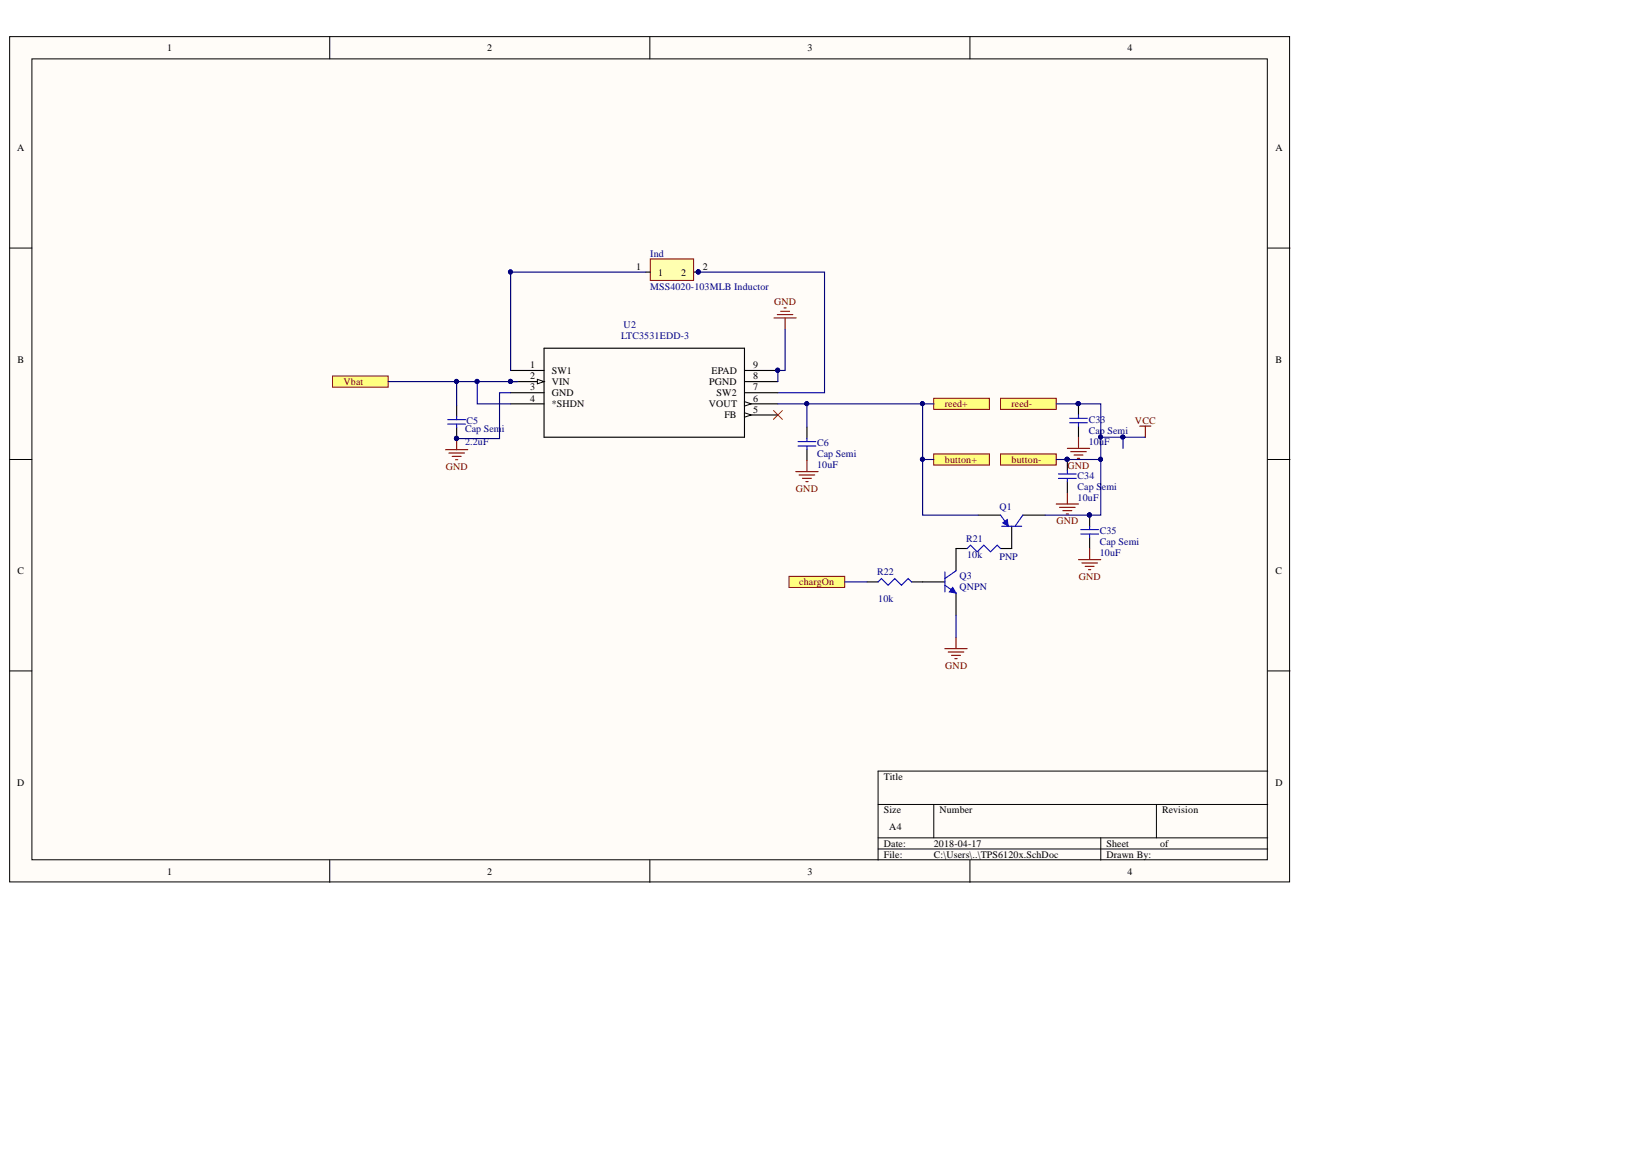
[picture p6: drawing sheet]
<svg xmlns="http://www.w3.org/2000/svg" width="371mm" height="262mm" viewBox="0 0 371 262" stroke-linecap="round" stroke-linejoin="round" font-family="sans-serif">
<defs><g id="words">
<g font-size="2.3">
<text x="38.1" y="11.7">1</text>
<text x="111.1" y="11.7">2</text>
<text x="184.1" y="11.7">3</text>
<text x="257" y="11.7">4</text>
<text x="3.9" y="34.5">A</text>
<text x="290.7" y="34.5">A</text>
<text x="145" y="61.6">1</text>
<text x="150" y="62.9">1</text>
<text x="155.3" y="62.9">2</text>
<text x="160.2" y="61.6">2</text>
<text x="4" y="82.7">B</text>
<text x="120.9" y="84">1</text>
<text x="171.7" y="84">9</text>
<text x="290.7" y="82.7">B</text>
<text x="120.9" y="89">3</text>
<text x="120.9" y="86.5">2</text>
<text x="125.8" y="87.8">VIN</text>
<text x="125.8" y="85.2">SW1</text>
<text x="161.7" y="87.8">PGND</text>
<text x="162.2" y="85.2">EPAD</text>
<text x="171.7" y="89">7</text>
<text x="171.7" y="86.5">8</text>
<text x="120.9" y="91.6">4</text>
<text x="125.8" y="92.8">*SHDN</text>
<text x="125.8" y="90.3">GND</text>
<text x="161.6" y="92.8">VOUT</text>
<text x="163.4" y="90.3">SW2</text>
<text x="165.1" y="95.4">FB</text>
<text x="171.7" y="94.1">5</text>
<text x="171.7" y="91.6">6</text>
<text x="4" y="130.9">C</text>
<text x="290.7" y="130.9">C</text>
<text x="3.9" y="179.2">D</text>
<text x="201.5" y="177.9">Title</text>
<text x="290.7" y="179.2">D</text>
<text x="201.5" y="185.5">Size</text>
<text x="214.1" y="185.5">Number</text>
<text x="264.9" y="185.5">Revision</text>
<text x="202.7" y="189.3">A4</text>
<text x="201.5" y="193.1">Date:</text>
<text x="201.5" y="195.6">File:</text>
<text x="212.9" y="193.1">2018-04-17</text>
<text x="212.9" y="195.6">C:\Users\..\TPS6120x.SchDoc</text>
<text x="252.2" y="193.1">Sheet</text>
<text x="252.2" y="195.6">Drawn By:</text>
<text x="264.5" y="193.1">of</text>
<text x="38.1" y="199.4">1</text>
<text x="111.1" y="199.4">2</text>
<text x="184.1" y="199.4">3</text>
<text x="257" y="199.4">4</text>
</g>
<g font-size="2.3" fill="#000080">
<text x="148.2" y="58.5">Ind</text>
<text x="148.2" y="66.1">MSS4020-103MLB Inductor</text>
<text x="141.6" y="77.4">LTC3531EDD-3</text>
<text x="142.2" y="74.8">U2</text>
<text x="106" y="101.5">2.2uF</text>
<text x="106" y="98.5">Cap Semi</text>
<text x="106.3" y="96.7">C5</text>
<text x="186.3" y="101.7">C6</text>
<text x="248.2" y="101.5">10uF</text>
<text x="248.2" y="96.4">C33</text>
<text x="248.2" y="98.9">Cap Semi</text>
<text x="186.3" y="106.8">10uF</text>
<text x="186.3" y="104.2">Cap Semi</text>
<text x="245.6" y="109.1">C34</text>
<text x="245.6" y="111.7">Cap Semi</text>
<text x="227.8" y="116.2">Q1</text>
<text x="245.6" y="114.2">10uF</text>
<text x="220.2" y="123.6">R21</text>
<text x="250.7" y="121.8">C35</text>
<text x="250.7" y="124.3">Cap Semi</text>
<text x="199.9" y="131.2">R22</text>
<text x="218.7" y="131.9">Q3</text>
<text x="220.5" y="127.1">10k</text>
<text x="227.8" y="127.6">PNP</text>
<text x="250.7" y="126.9">10uF</text>
<text x="200.2" y="137.3">10k</text>
<text x="218.7" y="134.5">QNPN</text>
</g>
<g font-size="2.3" fill="#800000">
<text x="176.5" y="69.4">GND</text>
<text x="78.3" y="87.8">Vbat</text>
<text x="215.4" y="92.8">reed+</text>
<text x="230.6" y="92.8">reed-</text>
<text x="258.7" y="96.6">VCC</text>
<text x="101.6" y="107.1">GND</text>
<text x="215.4" y="105.6">button+</text>
<text x="230.6" y="105.6">button-</text>
<text x="243.4" y="106.9">GND</text>
<text x="181.4" y="112.1">GND</text>
<text x="240.8" y="119.5">GND</text>
<text x="182.2" y="133.5">chargOn</text>
<text x="245.9" y="132.2">GND</text>
<text x="215.5" y="152.5">GND</text>
</g>
</g></defs>
<g fill="#fffcf8" stroke="#000" stroke-width=".23">
<path d="M2.2 8.4h291.8v192.7h-291.8z"/>
<path d="M7.3 13.4h281.6v182.7h-281.6z"/>
</g>
<g fill="none" stroke="#000" stroke-width=".23">
<path d="M75.2 8.4v5M148.1 8.4v5M221.1 8.4v5M2.2 56.6h5.1M289 56.6h5.1M2.2 104.8h5.1M289 104.8h5.1M2.2 153h5.1M289 153h5.1M289 175.8h-88.8v20.3M75.2 196.1v5.1M148.1 196.1v5.1"/>
<path d="M200.2 183.4h88.8M200.2 191.1h88.8M200.2 193.6h88.8M212.9 183.4v7.7M221.1 196.1v5.1M250.9 191.1v5M263.6 183.4v7.7"/>
</g>
<path d="M75.8 85.7h12.7v2.6h-12.7z" fill-rule="evenodd" fill="#ffff80" stroke="#800000" stroke-width=".23"/>
<path d="M259.8 97.2h2.6M261.1 97.2v2.5" fill="none" stroke="#800000" stroke-width=".25"/>
<g fill="#ffff80" stroke="#800000" stroke-width=".23">
<path d="M179.9 131.4h12.7v2.6h-12.7z" fill-rule="evenodd"/>
<path d="M212.9 103.5h12.7v2.5h-12.7z" fill-rule="evenodd"/>
<path d="M228.1 103.5h12.7v2.5h-12.7z" fill-rule="evenodd"/>
<path d="M212.9 90.8h12.7v2.6h-12.7z" fill-rule="evenodd"/>
<path d="M228.1 90.8h12.7v2.6h-12.7z" fill-rule="evenodd"/>
</g>
<path d="M223 117.5h5.1M233.2 117.5h5M230.6 120v5.1" fill="none" stroke="#000" stroke-width=".25"/>
<path d="M228.1 117.5l1.3 1.7M233.2 117.5l-1.8 2.5M228.3 120h4.6" fill="none" stroke="#00f" stroke-width=".25"/>
<path d="M228.6 119.2l1-.7 .3 1.5z" fill="#00f"/>
<path d="M228.6 119.2l1-.7 .3 1.5z" fill="none" stroke="#00f" stroke-width=".23"/>
<path d="M210.3 132.7h5.1M217.9 125.1v5.1M217.9 135.2v5.1" fill="none" stroke="#000" stroke-width=".25"/>
<path d="M215.4 133.5l2.5 1.7M215.4 130.4v4.6M217.9 130.2l-2.5 1.7" fill="none" stroke="#00f" stroke-width=".25"/>
<path d="M217.2 134l.7 1.2-1.5-.2z" fill="#00f"/>
<path d="M217.2 134l.7 1.2-1.5-.2z" fill="none" stroke="#00f" stroke-width=".23"/>
<path d="M124 79.4h45.7v20.3h-45.7zM104.1 92.4v2.5M104.1 97.5v2.5M169.7 94.6h7.6M184 97.4v2.5M184 102.5v2.5M197.6 132.7h2.6M207.8 132.7h2.5M217.9 125.1h2.6M228.1 125.1h2.5" fill="none" stroke="#000" stroke-width=".25"/>
<path d="M102.1 95.7h4M102.1 96.7h4M104.1 94.9v.8M104.1 96.7v.8M184 99.9v.8M181.9 100.7h4.1M181.9 101.7h4.1M184 101.7v.8M200.2 132.7l.7-.8 1.6 1.6 1.5-1.6 1.5 1.6 1.5-1.6 .8 .8M220.5 125.1l.7-.8 1.6 1.5 1.5-1.5 1.5 1.5 1.5-1.5 .8 .8" fill="none" stroke="#00f" stroke-width=".25"/>
<g fill="none" stroke="#800000" stroke-width=".25">
<path d="M176.4 72.5h5.1M177.2 71.7h3.6M178 71h2M178.7 70.2h.5M179 72.5v2.5M181.4 107.5h5.1M182.2 108.3h3.5M182.9 109.1h2.1M183.7 109.8h.5M184 105v2.5M215.4 147.9h5.1M216.2 148.7h3.5"/>
<path d="M216.9 149.4h2.1M217.7 150.2h.5M217.9 145.4v2.5"/>
</g>
<circle cx="104" cy="100" r=".46" fill="#000080" stroke="#000080" stroke-width=".23"/>
<path d="M176.3 93.6l2 2M178.3 93.6l-2 2" fill="none" stroke="#f00" stroke-width=".23"/>
<path d="M169.7 94.1l1.5 .5-1.5 .5z" fill="#fffcf8"/>
<path d="M169.7 94.1l1.5 .5-1.5 .5z" fill="none" stroke="#000" stroke-width=".23"/>
<path d="M169.7 92.1h7.6" fill="none" stroke="#000" stroke-width=".25"/>
<path d="M169.7 91.6l1.5 .5-1.5 .5z" fill="#fffcf8"/>
<path d="M169.7 91.6l1.5 .5-1.5 .5z" fill="none" stroke="#000" stroke-width=".23"/>
<path d="M116.4 92.1h7.6M116.4 89.6h7.6M116.4 87h7.6M169.7 89.6h7.6M169.7 87h7.6" fill="none" stroke="#000" stroke-width=".25"/>
<path d="M122.5 86.5l1.5 .5-1.5 .5z" fill="#fffcf8"/>
<path d="M122.5 86.5l1.5 .5-1.5 .5z" fill="none" stroke="#000" stroke-width=".23"/>
<g fill="#000080" stroke="#000080" stroke-width=".23">
<circle cx="116.4" cy="87" r=".46"/>
<circle cx="177.3" cy="84.4" r=".46"/>
<circle cx="104" cy="100" r=".46"/>
<circle cx="248.3" cy="117.4" r=".46"/>
<circle cx="245.8" cy="92" r=".46"/>
<circle cx="243.3" cy="104.7" r=".46"/>
<circle cx="250.9" cy="104.7" r=".46"/>
<circle cx="250.9" cy="99.7" r=".46"/>
<circle cx="210.3" cy="104.7" r=".46"/>
<circle cx="104" cy="87" r=".46"/>
<circle cx="108.7" cy="87" r=".46"/>
<circle cx="183.9" cy="92" r=".46"/>
<circle cx="210.3" cy="92" r=".46"/>
<circle cx="256" cy="99.7" r=".46"/>
<circle cx="159.2" cy="62" r=".46"/>
</g>
<path d="M116.4 84.5h7.6M169.7 84.5h7.6M245.9 92.1v2.5M245.9 97.2v2.5M243.3 104.8v2.5M243.3 109.9v2.5M248.4 117.5v2.5M248.4 122.5v2.6" fill="none" stroke="#000" stroke-width=".25"/>
<g fill="none" stroke="#800000" stroke-width=".25">
<path d="M245.9 99.7v2.5M101.6 102.5h5M102.3 103.3h3.6M103.1 104.1h2M103.8 104.8h.6M104.1 100v2.5M240.8 114.9h5.1M241.5 115.7h3.6M242.3 116.5h2M243.1 117.2h.5M243.3 102.2h5.1M243.3 112.4v2.5"/>
<path d="M244.1 103h3.5M244.8 103.8h2.1M245.6 104.5h.5M245.9 127.6h5M246.6 128.4h3.6M247.4 129.1h2M248.1 129.9h.5M248.4 125.1v2.5"/>
</g>
<path d="M243.8 95.4h4.1M243.8 96.4h4.1M245.9 94.6v.8M245.9 96.4v.8M241.3 108.1h4M241.3 109.1h4M243.3 107.3v.8M243.3 109.1v.8M246.4 120.8h4M246.4 121.8h4M248.4 120v.8M248.4 121.8v.7" fill="none" stroke="#00f" stroke-width=".25"/>
<g fill="none" stroke="#000080" stroke-width=".25">
<path d="M159.2 61.6v.4h28.8v27.6h-10.7M179 75v9.5h-1.7v2.5M88.5 87h15.6v5.4M104.1 87h14M116.4 89.6h-2.5v10.4h-9.8M177.3 92.1h6.7v5.3M184 92.1h26.3v12.7h2.6M210.3 92.1h2.6M240.8 92.1h10.1v7.6M256 99.7v2.5M261.1 99.7h-10.2v17.8h-12.7M210.3 104.8v12.7h12.7"/>
<path d="M240.8 104.8h10.1M192.6 132.7h5M217.9 140.3v5.1"/>
</g>
<path d="M148.2 59.1h9.9v4.9h-9.9z" fill="#ffffb0" stroke="#800000" stroke-width=".23"/>
<path d="M147.2 62h1M158.2 62h1" fill="none" stroke="#000" stroke-width=".25"/>
<g fill="#000080" stroke="#000080" stroke-width=".23">
<circle cx="159.2" cy="62" r=".46"/>
<circle cx="116.4" cy="62" r=".46"/>
<circle cx="108.7" cy="87" r=".46"/>
</g>
<path d="M116.4 61.6v22.9M116.4 62h30.8M108.8 87v5.1h7.6" fill="none" stroke="#000080" stroke-width=".25"/>
<use href="#words"/>
</svg>
